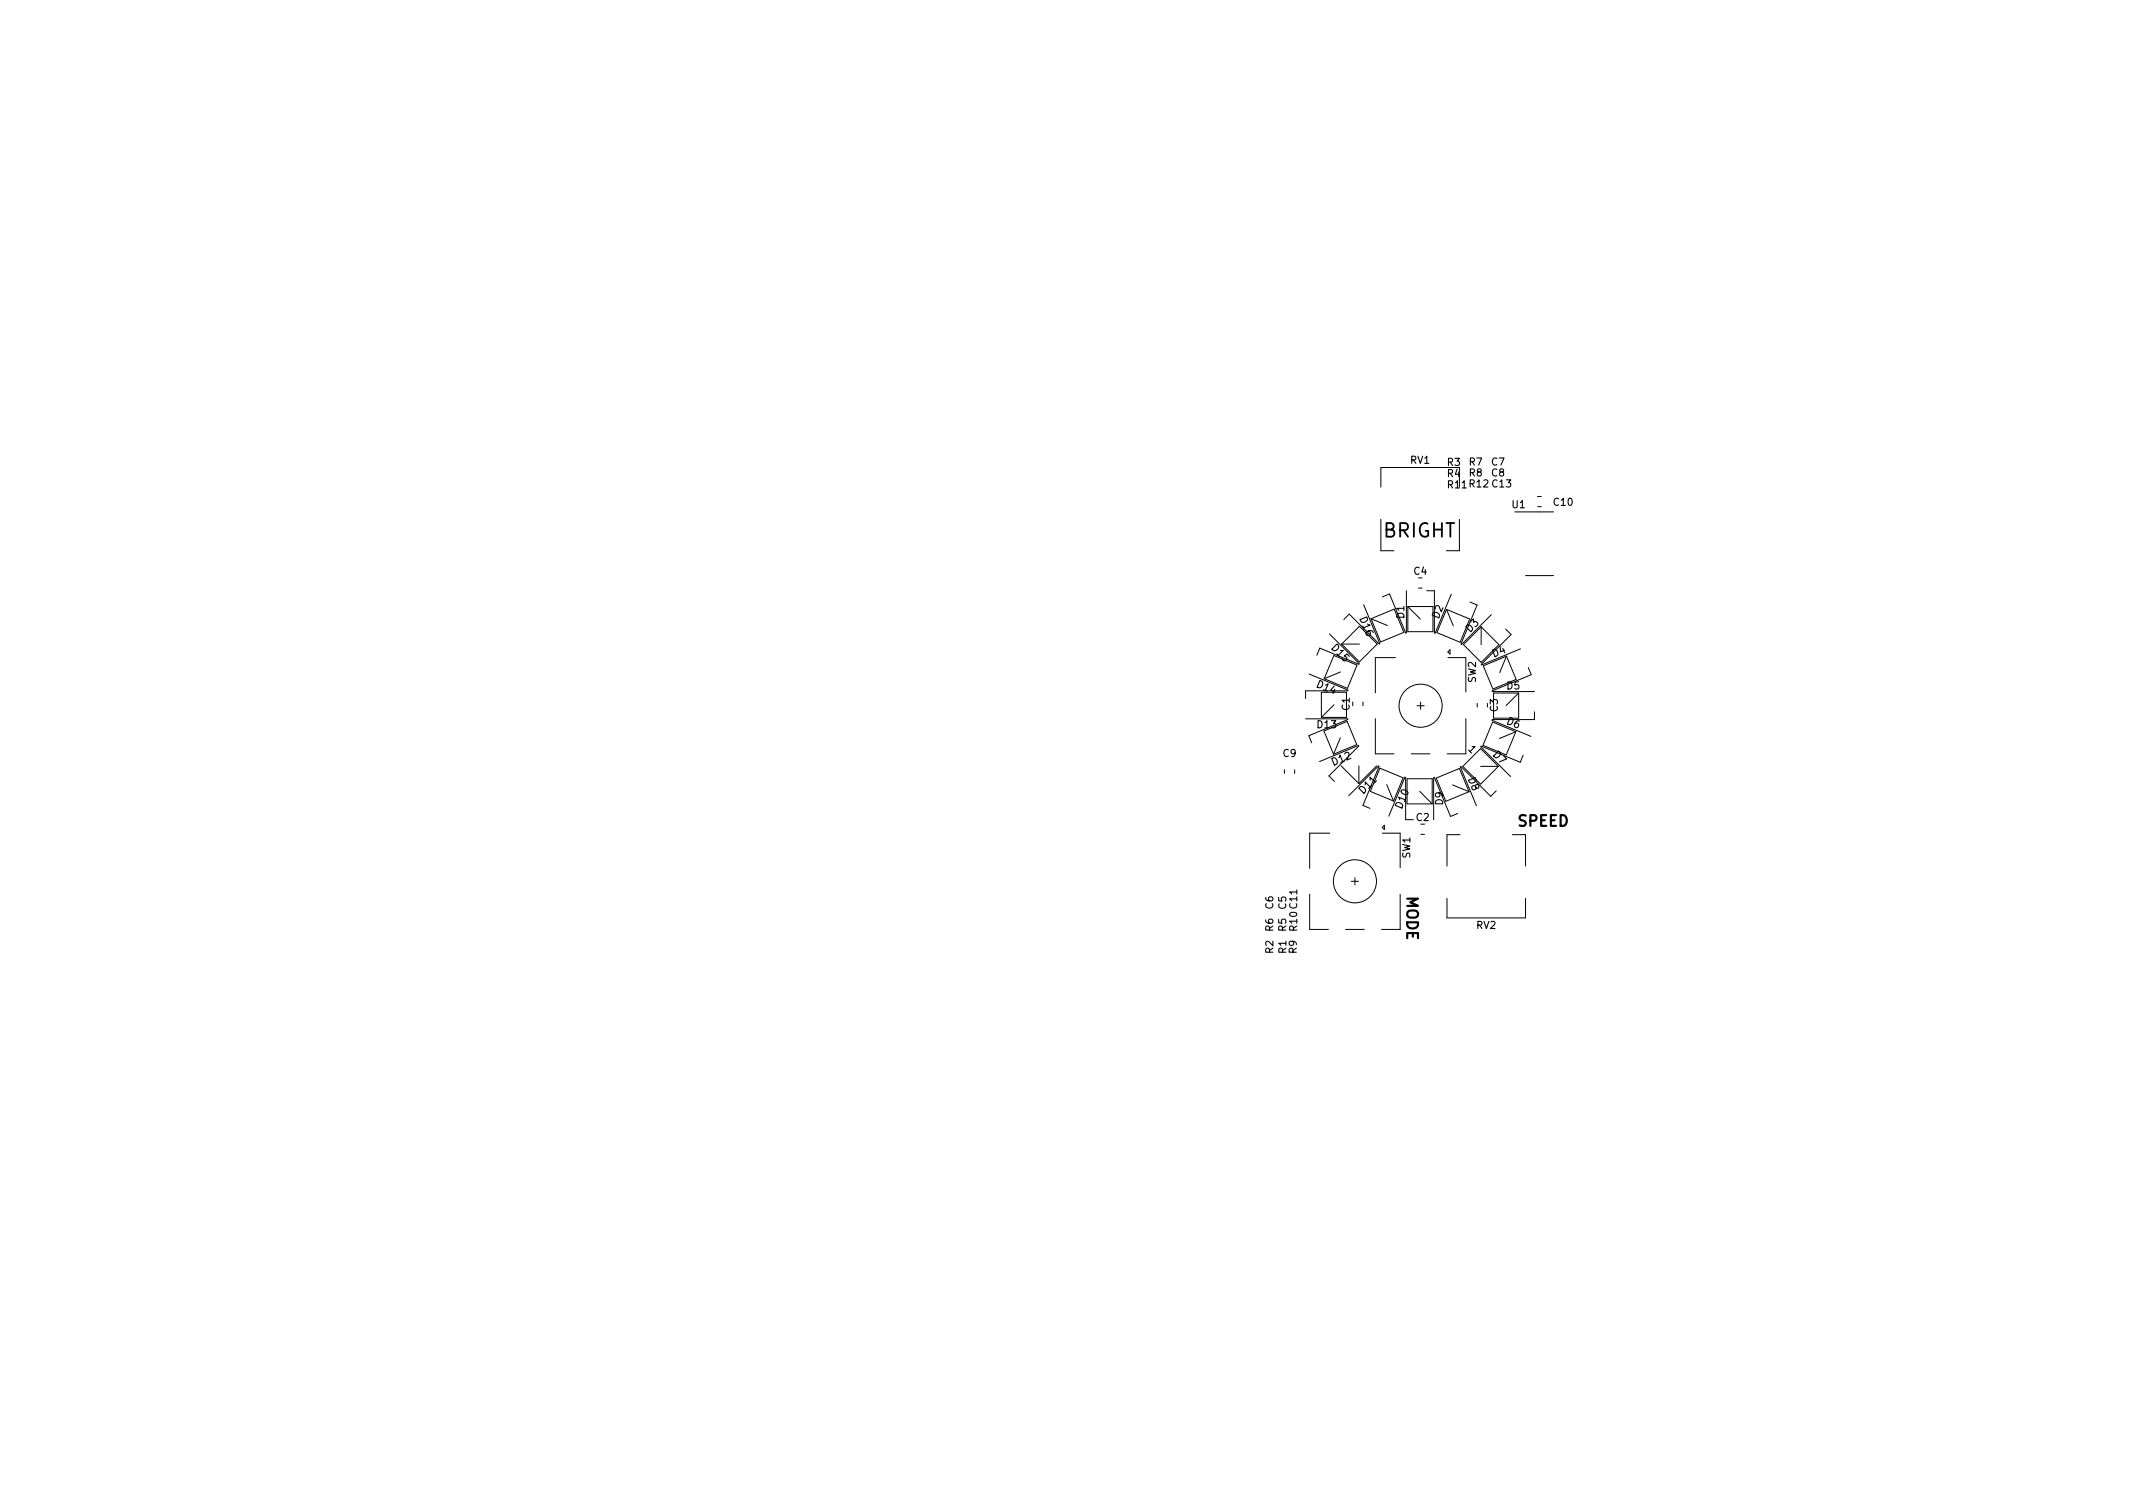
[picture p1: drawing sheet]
<svg xmlns="http://www.w3.org/2000/svg" width="297mm" height="210mm" viewBox="0 0 297 210" stroke-linecap="round" stroke-linejoin="round" font-family="sans-serif">
<defs><g id="words">
<text font-size="2.7" x="192.6" y="74.8">BRIGHT</text>
<g font-size="2.1">
<text x="211.4" y="115.1">SPEED</text>
<text x="195.9" y="124.7" transform="rotate(90 195.9 124.7)">MODE</text>
</g>
<g font-size="1.4">
<text x="196.4" y="64.6">RV1</text>
<text x="201.6" y="64.9">R3</text>
<text x="204.6" y="64.8">R7</text>
<text x="207.7" y="64.8">C7</text>
<text x="201.6" y="66.4">R4</text>
<text x="201.7" y="68">R11 R12 C13</text>
<text x="204.6" y="66.3">R8</text>
<text x="207.7" y="66.3">C8</text>
<text x="210.6" y="70.8">U1</text>
<text x="216.4" y="70.4">C10</text>
<text x="196.9" y="80">C4</text>
<text x="189.3" y="86.2" transform="rotate(68 189.3 86.2)">D16</text>
<text x="195.6" y="86.1" transform="rotate(-90 195.6 86.1)">D1</text>
<text x="200.4" y="86.2" transform="rotate(-68 200.4 86.2)">D2</text>
<text x="204.7" y="88.1" transform="rotate(-45 204.7 88.1)">D3</text>
<text x="183.3" y="95.7" transform="rotate(22 183.3 95.7)">D14</text>
<text x="185.4" y="90.4" transform="rotate(45 185.4 90.4)">D15</text>
<text x="205.5" y="95.1" transform="rotate(-90 205.5 95.1)">SW2</text>
<text x="208.1" y="91.5" transform="rotate(-22 208.1 91.5)">D4</text>
<text x="209.8" y="96">D5</text>
<text x="183.5" y="101.4">D13</text>
<text x="187.9" y="98.9" transform="rotate(-90 187.9 98.9)">C1</text>
<text x="208.6" y="99.1" transform="rotate(-90 208.6 99.1)">C3</text>
<text x="209.8" y="100.8" transform="rotate(22 209.8 100.8)">D6</text>
<text x="178.7" y="105.4">C9</text>
<text x="185.8" y="106.6" transform="rotate(-22 185.8 106.6)">D12</text>
<text x="204.4" y="104.4" transform="rotate(45 204.4 104.4)">1</text>
<text x="207.9" y="105.2" transform="rotate(45 207.9 105.2)">D7</text>
<text x="189.9" y="110.5" transform="rotate(-45 189.9 110.5)">D11</text>
<text x="195.2" y="112.6" transform="rotate(-68 195.2 112.6)">D10</text>
<text x="200.9" y="112.1" transform="rotate(-90 200.9 112.1)">D9</text>
<text x="204.4" y="108.5" transform="rotate(68 204.4 108.5)">D8</text>
<text x="196.4" y="119.5" transform="rotate(-90 196.4 119.5)">SW1</text>
<text x="197.2" y="114.3">C2</text>
<text x="177.3" y="129.7" transform="rotate(-90 177.3 129.7)">R6</text>
<text x="177.3" y="126.5" transform="rotate(-90 177.3 126.5)">C6</text>
<text x="179.1" y="129.7" transform="rotate(-90 179.1 129.7)">R5</text>
<text x="179.1" y="126.6" transform="rotate(-90 179.1 126.6)">C5</text>
<text x="180.6" y="129.6" transform="rotate(-90 180.6 129.6)">R10 C11</text>
<text x="205.6" y="129.3">RV2</text>
<text x="177.3" y="132.7" transform="rotate(-90 177.3 132.7)">R2</text>
<text x="179.1" y="132.7" transform="rotate(-90 179.1 132.7)">R1</text>
<text x="180.6" y="132.7" transform="rotate(-90 180.6 132.7)">R9</text>
</g>
</g></defs>
<g fill="none" stroke="#000" stroke-width=".14">
<path d="M192.3 67.8v-2.7h10.9v2.7M192.3 72.3v4.4h1.8M203.2 72.3v4.4h-1.8M210.9 71.3h5.4M214.1 70.6h.5M214.1 69.1h.5M182.3 93.8l5.5 2.3M183.4 91.2l.4-1 5.4 2.3M184 96.4h3.5v3.5h-3.5zM185.1 88.3l4.2 4.1M185.7 91.3l3.3 1.3-1.4 3.2-3.2-1.3zM185.8 98.1l-1.8 1.8"/>
<path d="M186.7 93.6l-2.3 .9M186.8 89.7h2.5M187.1 86.3l.8-.8 4.2 4.2M187.7 96.2h-5.9v1.1M189.3 87.2l2.5 2.5-2.5 2.5-2.5-2.5zM189.8 97.7v.6M189.9 84.2l2.3 5.4M190.9 86.2l2.3 .9M190.9 86.2l3.3-1.4 1.3 3.2-3.2 1.4zM192.5 83.1l1-.4 2.3 5.5M194.3 91.6h-2.8v4.9M195.9 82.3v5.9"/>
<path d="M196.1 84.5l1.7 1.7M196.1 84.5h3.5v3.5h-3.5zM197.3 98.3h1M197.5 81.9h.5M197.8 97.8v1M198.7 82.3h1.1v5.9M201.4 84.9l1 2.2M201.4 84.9l3.3 1.3-1.4 3.2-3.2-1.3zM201.6 91.6h2.5v4.8M201.9 90.5v.6l-.3-.3zM202.1 82.8l-2.3 5.4M203.8 89.8l2.5-2.5 2.4 2.5-2.4 2.4z"/>
<path d="M204.7 83.8l1 .4-2.3 5.5M205.7 97.9v.6M206.3 87.3v2.5M206.6 92.7l3.2-1.3 1.3 3.2-3.2 1.3zM207.7 85.6l-4.2 4.2M207.8 96.3h5.9M208 96.5h3.5v3.5h-3.5zM209.7 87.6l.7 .8-4.1 4.1M209.8 91.4l-1 2.3M211.5 96.5l-1.8 1.7M211.7 90.3l-5.4 2.3M212.4 80.1h3.9"/>
<path d="M212.8 93l.4 .9-5.4 2.3M213.7 99.1v1.1h-5.9M178.9 107.2v.5M180.3 107.2v.5M181.8 100.1h5.9M184.4 101.8l3.2-1.4 1.3 3.3-3.2 1.3zM185.2 116h-2.8v4.9M186.7 102.7l-1 2.3M186.8 106.6l2.4 2.5M187.7 100.2l-5.4 2.2 .4 1M189.2 103.8l-5.4 2.2M189.2 106.6v2.5"/>
<path d="M189.2 103.9l-4.1 4.1 .7 .8M191.5 100.1v4.9h2.6M191.7 106.6l-2.5 2.5M192 106.6l-4.2 4.2M192.1 106.7l-2.3 5.5 1 .4M192.2 107l3.2 1.3-1.3 3.2-3.3-1.3zM192.5 116h2.5v4.8M192.5 115.2l.3-.3v.6zM193.1 109.3l1 2.2M195.7 108.2l-2.3 5.4M195.7 108.2v5.9h1.1M195.9 108.4h3.5v3.5h-3.5z"/>
<path d="M196.5 105h2.6M197.7 110.2l1.7 1.7M197.9 116.2h.5M199.6 108.2v5.9M199.7 108.2l2.3 5.5 1-.4M200 108.3l3.2-1.3 1.4 3.2-3.3 1.4zM202.3 109.3l2.3 .9M203.3 116.2h-1.8v4.4M203.3 106.7l2.3 5.5M203.4 106.7l4.2 4.2 .8-.8M203.7 106.7l2.5-2.5 2.5 2.5-2.5 2.5zM204.1 100.1v4.9h-2.6"/>
<path d="M206.2 104l4.2 4.1M206.2 106.7h2.5M206.3 103.9l5.4 2.2 .4-1M207.8 100.3l5.4 2.2M207.9 100.5l3.2 1.4-1.3 3.2-3.3-1.3zM210.6 116.2h1.8v4.4M211.1 101.9l-2.3 .9M182.4 124.5v4.9h2.6M187.4 129.4h2.6M188.2 122.7h1M188.7 122.2v1M195 124.5v4.9h-2.6"/>
<path d="M201.5 125.1v2.7h10.9v-2.7"/>
<circle cx="197.8" cy="98.3" r="3"/>
<circle cx="188.7" cy="122.7" r="3"/>
</g>
<use href="#words"/>
</svg>
